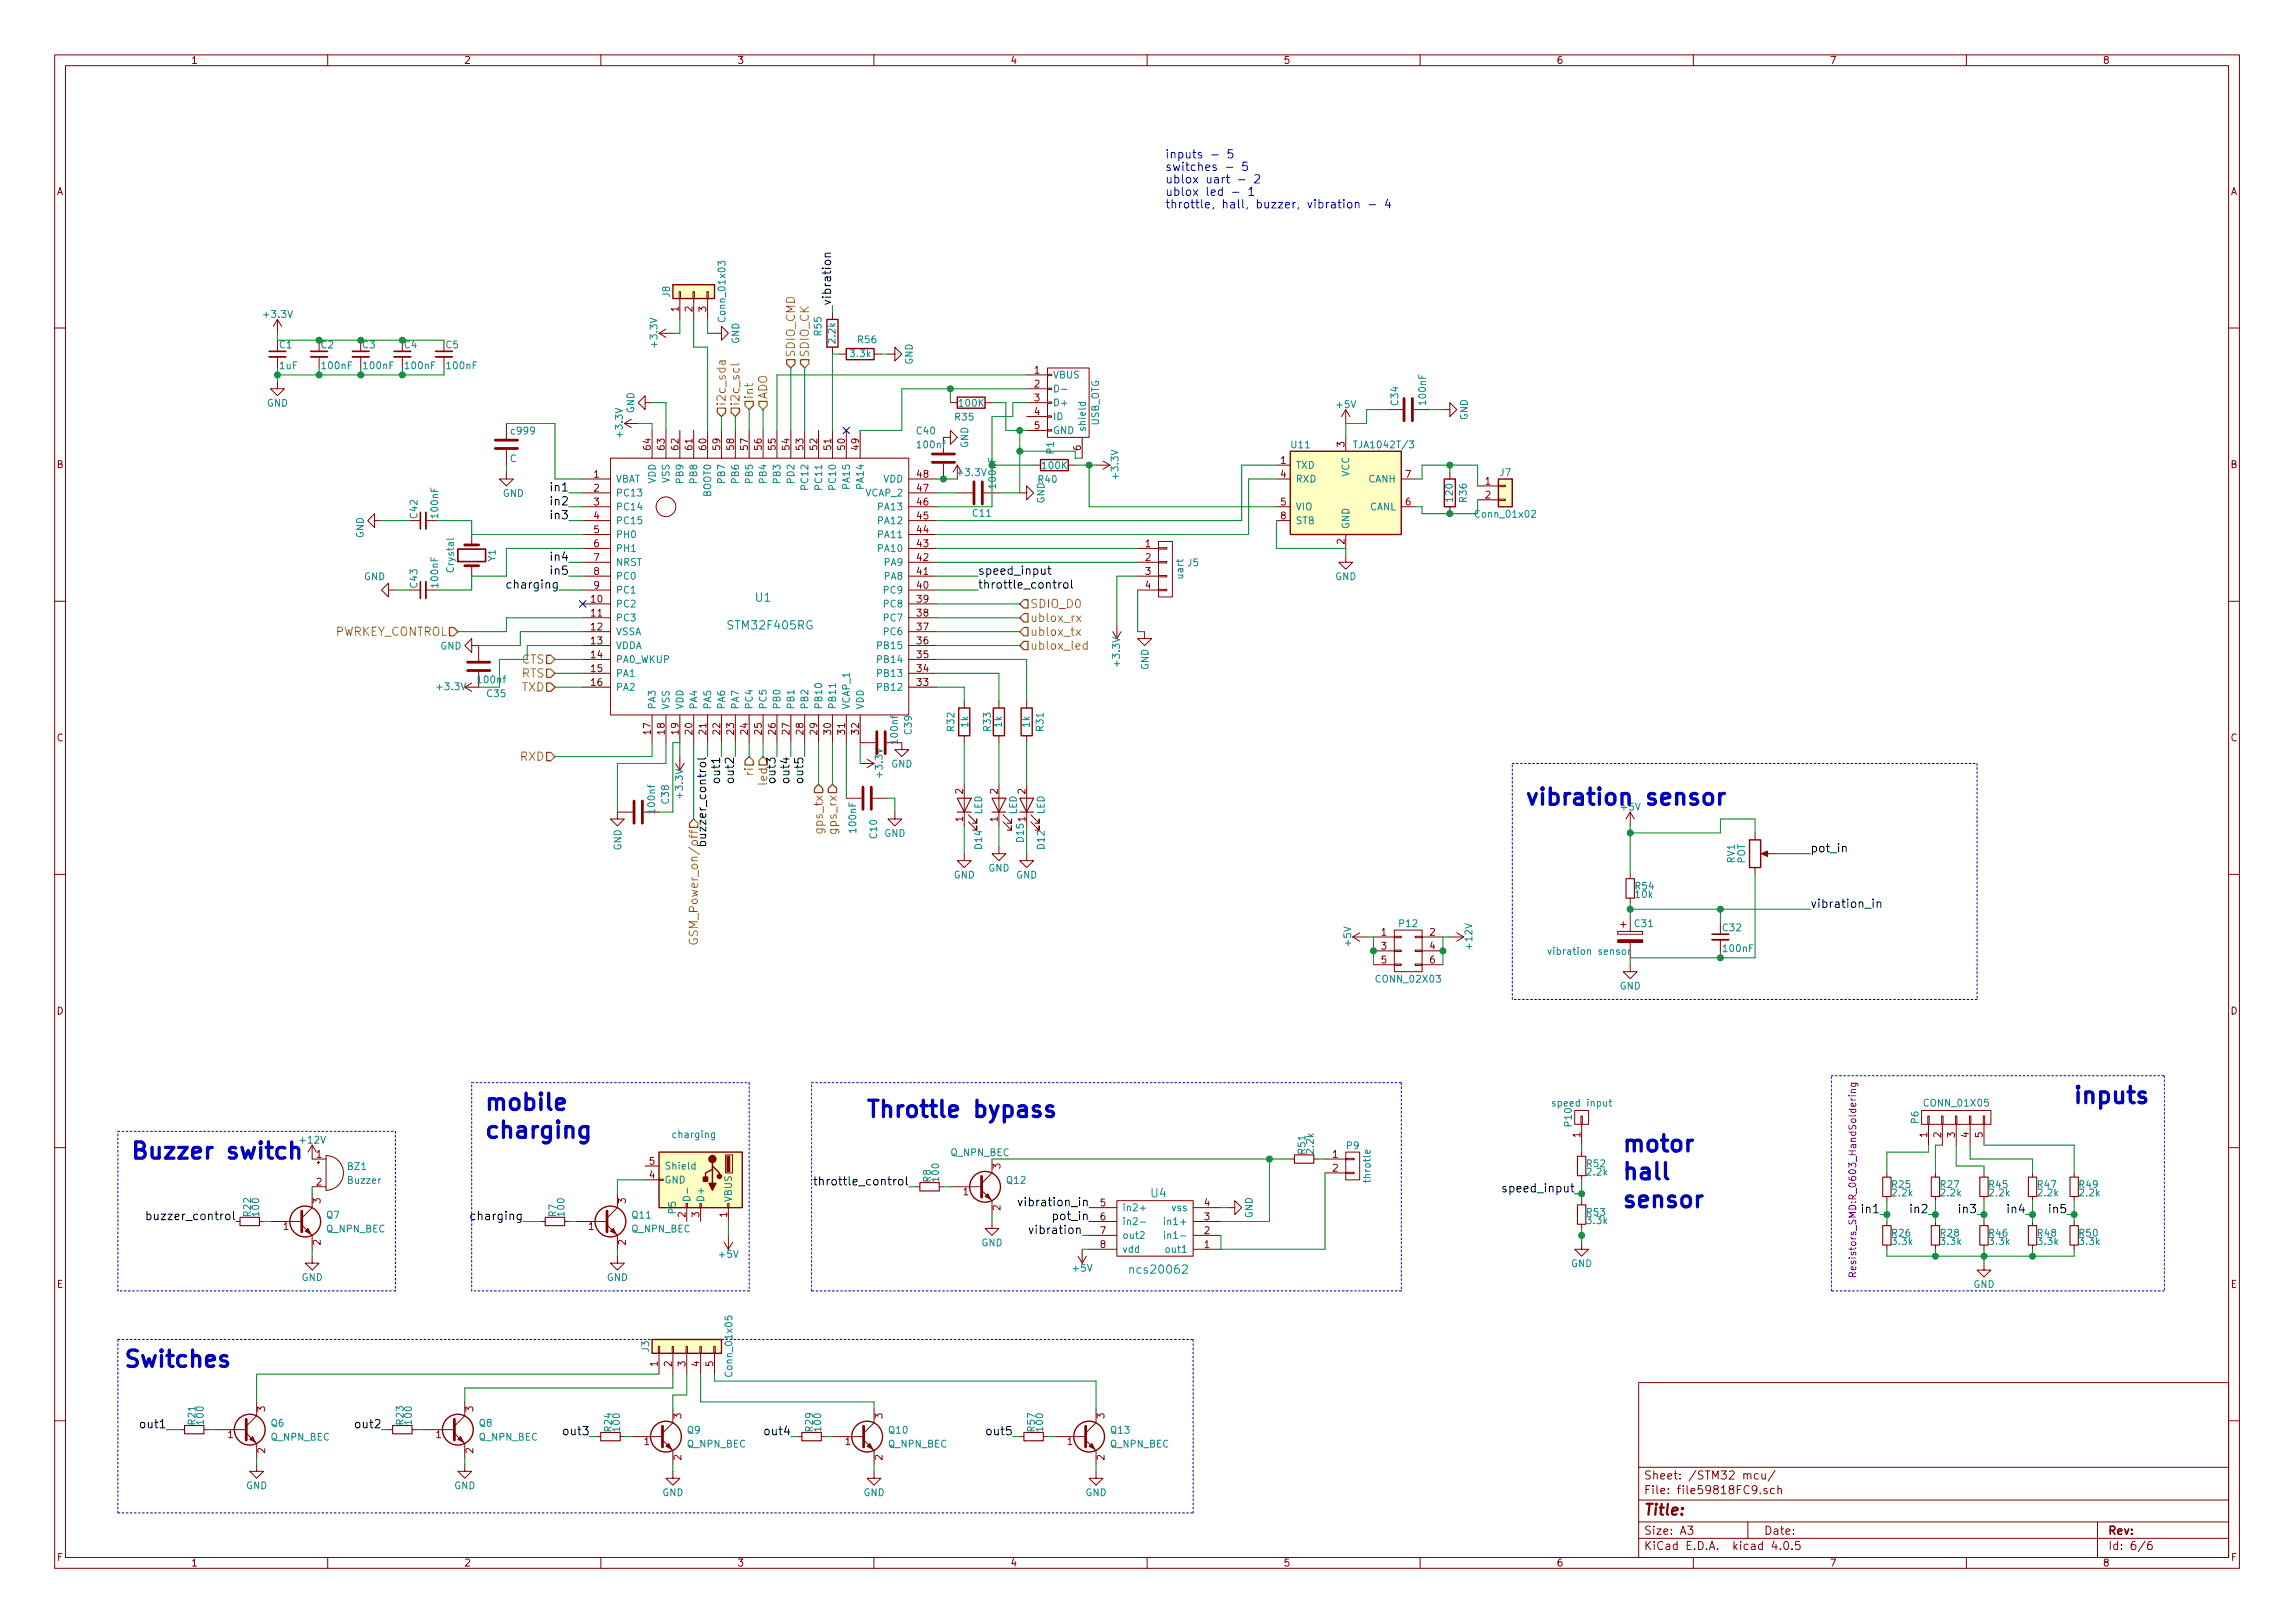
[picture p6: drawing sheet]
<svg xmlns="http://www.w3.org/2000/svg" width="420mm" height="297mm" viewBox="0 0 420 297" stroke-linecap="round" stroke-linejoin="round" font-family="sans-serif">
<defs><g id="words">
<g font-size="4.2" fill="#0000c2">
<text x="279.4" y="147.4">vibration sensor</text>
<text x="88.9" y="203.2">mobile</text>
<text x="379.7" y="202">inputs</text>
<text x="88.9" y="208.3">charging</text>
<text x="158.7" y="204.5">Throttle bypass</text>
<text x="24.1" y="212.1">Buzzer switch</text>
<text x="297.2" y="210.8">motor</text>
<text x="297.2" y="215.9">hall</text>
<text x="297.2" y="221">sensor</text>
<text x="22.9" y="250.2">Switches</text>
</g>
<text font-size="2.8" fill="#840000" x="301" y="277.3">Title:</text>
<g font-size="2.1" fill="#0000c2">
<text x="213.4" y="29">inputs - 5</text>
<text x="213.4" y="31.3">switches - 5</text>
<text x="213.4" y="33.6">ublox uart - 2</text>
<text x="213.4" y="35.9">ublox led - 1</text>
<text x="213.4" y="38.1">throttle, hall, buzzer, vibration - 4</text>
</g>
<g font-size="2.1">
<text x="152.1" y="55.9" transform="rotate(-90 152.1 55.9)">vibration</text>
<text x="101.1" y="90">in1</text>
<text x="101.1" y="92.5">in2</text>
<text x="101.1" y="95">in3</text>
<text x="93.4" y="107.7">charging</text>
<text x="101.1" y="102.7">in4</text>
<text x="101.1" y="105.2">in5</text>
<text x="179.1" y="105.2">speed_input</text>
<text x="179.1" y="107.7">throttle_control</text>
<text x="131.8" y="142.9" transform="rotate(-90 131.8 142.9)">out1</text>
<text x="134.4" y="142.9" transform="rotate(-90 134.4 142.9)">out2</text>
<text x="140.5" y="143.5" transform="rotate(-90 140.5 143.5)">led</text>
<text x="142" y="142.9" transform="rotate(-90 142 142.9)">out3</text>
<text x="144.5" y="142.9" transform="rotate(-90 144.5 142.9)">out4</text>
<text x="147.1" y="142.9" transform="rotate(-90 147.1 142.9)">out5</text>
<text x="129.3" y="153.6" transform="rotate(-90 129.3 153.6)">buzzer_control</text>
<text x="331.5" y="156">pot_in</text>
<text x="331.5" y="166.2">vibration_in</text>
<text x="150.7" y="217">throttle_control</text>
<text x="187.4" y="220.8">vibration_in</text>
<text x="275.8" y="218.2">speed_input</text>
<text x="28.1" y="223.3">buzzer_control</text>
<text x="86.8" y="223.3">charging</text>
<text x="189.2" y="225.8">vibration</text>
<text x="193" y="223.3">pot_in</text>
<text x="341.1" y="222">in1</text>
<text x="350" y="222">in2</text>
<text x="358.9" y="222">in3</text>
<text x="367.8" y="222">in4</text>
<text x="375.4" y="222">in5</text>
<text x="26" y="261.4">out1</text>
<text x="65.4" y="261.4">out2</text>
<text x="103.5" y="262.7">out3</text>
<text x="140.3" y="262.7">out4</text>
<text x="180.9" y="262.7">out5</text>
</g>
<g font-size="2.1" fill="#848400">
<text x="145.5" y="65.4" transform="rotate(-90 145.5 65.4)">SDIO_CMD</text>
<text x="148.1" y="65.4" transform="rotate(-90 148.1 65.4)">SDIO_CK</text>
<text x="132.8" y="74.3" transform="rotate(-90 132.8 74.3)">i2c_sda</text>
<text x="135.4" y="74.3" transform="rotate(-90 135.4 74.3)">i2c_scl</text>
<text x="137.9" y="73" transform="rotate(-90 137.9 73)">int</text>
<text x="140.5" y="73" transform="rotate(-90 140.5 73)">ADO</text>
<text x="188.6" y="111.3">SDIO_D0</text>
<text x="188.6" y="113.8">ublox_rx</text>
<text x="60.9" y="116.4">PWRKEY_CONTROL</text>
<text x="188.6" y="116.4">ublox_tx</text>
<text x="188.6" y="118.9">ublox_led</text>
<text x="95.4" y="121.4">CTS</text>
<text x="95.4" y="124">RTS</text>
<text x="95.4" y="126.5">TXD</text>
<text x="95.2" y="139.2">RXD</text>
<text x="137.9" y="141.8" transform="rotate(-90 137.9 141.8)">ri</text>
<text x="150.6" y="152.3" transform="rotate(-90 150.6 152.3)">gps_tx</text>
<text x="153.2" y="152.4" transform="rotate(-90 153.2 152.4)">gps_rx</text>
<text x="127.8" y="171.3" transform="rotate(-90 127.8 171.3)">GSM_Power_on/off</text>
</g>
<g font-size="2.1" fill="#008484">
<text x="138.4" y="110.1">U1</text>
<text x="133.6" y="115.2">STM32F405RG</text>
<text x="210.7" y="219.1">U4</text>
<text x="207.3" y="233.1">ncs20062</text>
</g>
<g font-size="2.1" fill="#840000">
<text x="301" y="273.5">File: file59818FC9.sch</text>
<text x="301" y="270.8">Sheet: /STM32 mcu/</text>
<text x="301" y="280.9">Size: A3</text>
<text x="323" y="280.9">Date:</text>
<text x="386" y="280.9">Rev:</text>
<text x="301" y="283.7">KiCad E.D.A. kicad 4.0.5</text>
<text x="386" y="283.7">Id: 6/6</text>
</g>
<g font-size="1.8" fill="#840000">
<text x="35" y="11.7">1</text>
<text x="85" y="11.7">2</text>
<text x="135" y="11.7">3</text>
<text x="185" y="11.7">4</text>
<text x="235" y="11.7">5</text>
<text x="285" y="11.7">6</text>
<text x="335" y="11.7">7</text>
<text x="385" y="11.7">8</text>
<text x="10.4" y="35.7">A</text>
<text x="408.4" y="35.7">A</text>
<text x="124.2" y="57" transform="rotate(-90 124.2 57)">1</text>
<text x="126.7" y="57" transform="rotate(-90 126.7 57)">2</text>
<text x="129.3" y="57" transform="rotate(-90 129.3 57)">3</text>
<text x="189.4" y="68.4">1</text>
<text x="189.4" y="70.9">2</text>
<text x="189.4" y="73.4">3</text>
<text x="189.4" y="76">4</text>
<text x="119.1" y="82.3" transform="rotate(-90 119.1 82.3)">64</text>
<text x="121.7" y="82.3" transform="rotate(-90 121.7 82.3)">63</text>
<text x="124.2" y="82.3" transform="rotate(-90 124.2 82.3)">62</text>
<text x="126.7" y="82.3" transform="rotate(-90 126.7 82.3)">61</text>
<text x="129.3" y="82.3" transform="rotate(-90 129.3 82.3)">60</text>
<text x="131.8" y="82.3" transform="rotate(-90 131.8 82.3)">59</text>
<text x="134.4" y="82.3" transform="rotate(-90 134.4 82.3)">58</text>
<text x="136.9" y="82.3" transform="rotate(-90 136.9 82.3)">57</text>
<text x="139.4" y="82.3" transform="rotate(-90 139.4 82.3)">56</text>
<text x="142" y="82.3" transform="rotate(-90 142 82.3)">55</text>
<text x="144.5" y="82.3" transform="rotate(-90 144.5 82.3)">54</text>
<text x="147.1" y="82.3" transform="rotate(-90 147.1 82.3)">53</text>
<text x="149.6" y="82.3" transform="rotate(-90 149.6 82.3)">52</text>
<text x="152.1" y="82.3" transform="rotate(-90 152.1 82.3)">51</text>
<text x="154.7" y="82.3" transform="rotate(-90 154.7 82.3)">50</text>
<text x="157.2" y="82.3" transform="rotate(-90 157.2 82.3)">49</text>
<text x="189.4" y="78.5">5</text>
<text x="197.9" y="82.4" transform="rotate(-90 197.9 82.4)">6</text>
<text x="246.1" y="81.8" transform="rotate(-90 246.1 81.8)">3</text>
<text x="10.4" y="85.7">B</text>
<text x="108.7" y="87.4">1</text>
<text x="108.7" y="90">2</text>
<text x="167.9" y="90">47</text>
<text x="167.9" y="87.4">48</text>
<text x="234.5" y="84.9">1</text>
<text x="234.5" y="87.4">4</text>
<text x="257.3" y="87.4">7</text>
<text x="271.9" y="88.7">1</text>
<text x="408.4" y="85.7">B</text>
<text x="108.7" y="92.5">3</text>
<text x="108.7" y="95">4</text>
<text x="167.9" y="95">45</text>
<text x="167.9" y="92.5">46</text>
<text x="234.5" y="92.5">5</text>
<text x="234.5" y="95">8</text>
<text x="257.3" y="92.5">6</text>
<text x="271.9" y="91.2">2</text>
<text x="108.7" y="97.6">5</text>
<text x="108.7" y="100.1">6</text>
<text x="167.9" y="100.1">43</text>
<text x="167.9" y="97.6">44</text>
<text x="209.7" y="100.1">1</text>
<text x="246.1" y="99.6" transform="rotate(-90 246.1 99.6)">2</text>
<text x="108.7" y="102.7">7</text>
<text x="108.7" y="105.2">8</text>
<text x="108.7" y="107.7">9</text>
<text x="167.9" y="107.7">40</text>
<text x="167.9" y="105.2">41</text>
<text x="167.9" y="102.7">42</text>
<text x="209.7" y="102.7">2</text>
<text x="209.7" y="105.2">3</text>
<text x="209.7" y="107.7">4</text>
<text x="108.3" y="110.3">10</text>
<text x="108.3" y="112.8">11</text>
<text x="167.9" y="112.8">38</text>
<text x="167.9" y="110.3">39</text>
<text x="108.3" y="115.4">12</text>
<text x="108.3" y="117.9">13</text>
<text x="167.9" y="117.9">36</text>
<text x="167.9" y="115.4">37</text>
<text x="108.3" y="120.4">14</text>
<text x="108.3" y="123">15</text>
<text x="108.3" y="125.5">16</text>
<text x="167.9" y="125.5">33</text>
<text x="167.9" y="123">34</text>
<text x="167.9" y="120.4">35</text>
<text x="10.4" y="135.7">C</text>
<text x="119.1" y="134.4" transform="rotate(-90 119.1 134.4)">17</text>
<text x="121.7" y="134.4" transform="rotate(-90 121.7 134.4)">18</text>
<text x="124.2" y="134.4" transform="rotate(-90 124.2 134.4)">19</text>
<text x="126.7" y="134.4" transform="rotate(-90 126.7 134.4)">20</text>
<text x="129.3" y="134.4" transform="rotate(-90 129.3 134.4)">21</text>
<text x="131.8" y="134.4" transform="rotate(-90 131.8 134.4)">22</text>
<text x="134.4" y="134.4" transform="rotate(-90 134.4 134.4)">23</text>
<text x="136.9" y="134.4" transform="rotate(-90 136.9 134.4)">24</text>
<text x="139.4" y="134.4" transform="rotate(-90 139.4 134.4)">25</text>
<text x="142" y="134.4" transform="rotate(-90 142 134.4)">26</text>
<text x="144.5" y="134.4" transform="rotate(-90 144.5 134.4)">27</text>
<text x="147.1" y="134.4" transform="rotate(-90 147.1 134.4)">28</text>
<text x="149.6" y="134.4" transform="rotate(-90 149.6 134.4)">29</text>
<text x="152.1" y="134.4" transform="rotate(-90 152.1 134.4)">30</text>
<text x="154.7" y="134.4" transform="rotate(-90 154.7 134.4)">31</text>
<text x="157.2" y="134.4" transform="rotate(-90 157.2 134.4)">32</text>
<text x="408.4" y="135.7">C</text>
<text x="176.3" y="145.3" transform="rotate(-90 176.3 145.3)">2</text>
<text x="182.6" y="145.3" transform="rotate(-90 182.6 145.3)">2</text>
<text x="187.7" y="145.3" transform="rotate(-90 187.7 145.3)">2</text>
<text x="176.3" y="150.4" transform="rotate(-90 176.3 150.4)">1</text>
<text x="182.6" y="150.4" transform="rotate(-90 182.6 150.4)">1</text>
<text x="187.7" y="150.4" transform="rotate(-90 187.7 150.4)">1</text>
<text x="252.9" y="171.2">1</text>
<text x="252.9" y="173.8">3</text>
<text x="261.8" y="171.2">2</text>
<text x="261.8" y="173.8">4</text>
<text x="252.9" y="176.3">5</text>
<text x="261.8" y="176.3">6</text>
<text x="10.4" y="185.7">D</text>
<text x="408.4" y="185.7">D</text>
<text x="289.3" y="208.2" transform="rotate(-90 289.3 208.2)">1</text>
<text x="352.8" y="208.2" transform="rotate(-90 352.8 208.2)">1</text>
<text x="355.3" y="208.2" transform="rotate(-90 355.3 208.2)">2</text>
<text x="357.9" y="208.2" transform="rotate(-90 357.9 208.2)">3</text>
<text x="360.4" y="208.2" transform="rotate(-90 360.4 208.2)">4</text>
<text x="363" y="208.2" transform="rotate(-90 363 208.2)">5</text>
<text x="57.9" y="211.9">1</text>
<text x="118.9" y="215.7">4</text>
<text x="118.9" y="213.1">5</text>
<text x="183.1" y="213.9" transform="rotate(-90 183.1 213.9)">3</text>
<text x="244" y="211.9">1</text>
<text x="244" y="214.4">2</text>
<text x="57.9" y="217">2</text>
<text x="58.7" y="220.2" transform="rotate(-90 58.7 220.2)">3</text>
<text x="114.6" y="220.2" transform="rotate(-90 114.6 220.2)">3</text>
<text x="176.4" y="218.7">1</text>
<text x="183.1" y="221.5" transform="rotate(-90 183.1 221.5)">2</text>
<text x="201.4" y="220.8">5</text>
<text x="220.5" y="220.8">4</text>
<text x="51.9" y="225.1">1</text>
<text x="58.7" y="227.8" transform="rotate(-90 58.7 227.8)">2</text>
<text x="107.8" y="225.1">1</text>
<text x="114.6" y="227.8" transform="rotate(-90 114.6 227.8)">2</text>
<text x="125.5" y="222.8" transform="rotate(-90 125.5 222.8)">2</text>
<text x="128" y="222.8" transform="rotate(-90 128 222.8)">3</text>
<text x="133.1" y="222.8" transform="rotate(-90 133.1 222.8)">1</text>
<text x="201.4" y="223.3">6</text>
<text x="201.4" y="225.8">7</text>
<text x="220.5" y="225.8">2</text>
<text x="220.5" y="223.3">3</text>
<text x="201.4" y="228.4">8</text>
<text x="220.5" y="228.4">1</text>
<text x="10.4" y="235.7">E</text>
<text x="408.4" y="235.7">E</text>
<text x="120.4" y="250.1" transform="rotate(-90 120.4 250.1)">1</text>
<text x="122.9" y="250.1" transform="rotate(-90 122.9 250.1)">2</text>
<text x="125.5" y="250.1" transform="rotate(-90 125.5 250.1)">3</text>
<text x="128" y="250.1" transform="rotate(-90 128 250.1)">4</text>
<text x="130.6" y="250.1" transform="rotate(-90 130.6 250.1)">5</text>
<text x="41.7" y="263.2">1</text>
<text x="48.5" y="258.3" transform="rotate(-90 48.5 258.3)">3</text>
<text x="79.8" y="263.2">1</text>
<text x="86.6" y="258.3" transform="rotate(-90 86.6 258.3)">3</text>
<text x="124.7" y="259.6" transform="rotate(-90 124.7 259.6)">3</text>
<text x="161.5" y="259.6" transform="rotate(-90 161.5 259.6)">3</text>
<text x="202.2" y="259.6" transform="rotate(-90 202.2 259.6)">3</text>
<text x="48.5" y="265.9" transform="rotate(-90 48.5 265.9)">2</text>
<text x="86.6" y="265.9" transform="rotate(-90 86.6 265.9)">2</text>
<text x="117.9" y="264.5">1</text>
<text x="124.7" y="267.2" transform="rotate(-90 124.7 267.2)">2</text>
<text x="154.8" y="264.5">1</text>
<text x="161.5" y="267.2" transform="rotate(-90 161.5 267.2)">2</text>
<text x="195.4" y="264.5">1</text>
<text x="202.2" y="267.2" transform="rotate(-90 202.2 267.2)">2</text>
<text x="10.5" y="285.7">F</text>
<text x="35" y="286.7">1</text>
<text x="85" y="286.7">2</text>
<text x="135" y="286.7">3</text>
<text x="185" y="286.7">4</text>
<text x="235" y="286.7">5</text>
<text x="285" y="286.7">6</text>
<text x="335" y="286.7">7</text>
<text x="385" y="286.7">8</text>
<text x="408.5" y="285.7">F</text>
</g>
<g font-size="1.8" fill="#008484">
<text x="48.5" y="58.2">+3.3V</text>
<text x="122.6" y="54.3" transform="rotate(-90 122.6 54.3)">J8</text>
<text x="132.8" y="58.6" transform="rotate(-90 132.8 58.6)">Conn_01x03</text>
<text x="51.2" y="63.7">C1</text>
<text x="58.8" y="63.7">C2</text>
<text x="66.4" y="63.7">C3</text>
<text x="74" y="63.7">C4</text>
<text x="81.7" y="63.7">C5</text>
<text x="120.3" y="63.3" transform="rotate(-90 120.3 63.3)">+3.3V</text>
<text x="135.3" y="63" transform="rotate(-90 135.3 63)">GND</text>
<text x="150.4" y="61.4" transform="rotate(-90 150.4 61.4)">R55</text>
<text x="152.9" y="62.7" transform="rotate(-90 152.9 62.7)">2.2k</text>
<text x="155.8" y="65.3">3.3k</text>
<text x="157.1" y="62.8">R56</text>
<text x="51.2" y="67.5">1uF</text>
<text x="59.1" y="67.5">100nF</text>
<text x="66.7" y="67.5">100nF</text>
<text x="74.3" y="67.5">100nF</text>
<text x="81.9" y="67.5">100nF</text>
<text x="167.1" y="66.8" transform="rotate(-90 167.1 66.8)">GND</text>
<text x="192.8" y="69.3">VBUS</text>
<text x="48.8" y="74.4">GND</text>
<text x="116.1" y="75.7" transform="rotate(-90 116.1 75.7)">GND</text>
<text x="174.9" y="76.9">R35</text>
<text x="175.7" y="74.4">100K</text>
<text x="192.8" y="74.3">D+</text>
<text x="192.8" y="76.9">ID</text>
<text x="201.2" y="78" transform="rotate(-90 201.2 78)">USB_OTG</text>
<text x="244.8" y="74.7">+5V</text>
<text x="256" y="74.1" transform="rotate(-90 256 74.1)">C34</text>
<text x="261.1" y="73.9" transform="rotate(-90 261.1 73.9)">100nF</text>
<text x="268.7" y="76.9" transform="rotate(-90 268.7 76.9)">GND</text>
<text x="93.8" y="79.5">c999</text>
<text x="114" y="79.8" transform="rotate(-90 114 79.8)">+3.3V</text>
<text x="167.9" y="79.5">C40</text>
<text x="168.1" y="82">100nf</text>
<text x="177.2" y="82" transform="rotate(-90 177.2 82)">GND</text>
<text x="192.8" y="79.4">GND</text>
<text x="192.9" y="83" transform="rotate(-90 192.9 83)">P1</text>
<text x="198.8" y="79" transform="rotate(-90 198.8 79)">shield</text>
<text x="236.5" y="82">U11</text>
<text x="248.4" y="82">TJA1042T/3</text>
<text x="93.3" y="84.6">C</text>
<text x="112.8" y="88.3">VBAT</text>
<text x="120" y="88.6" transform="rotate(-90 120 88.6)">VDD</text>
<text x="122.6" y="88.4" transform="rotate(-90 122.6 88.4)">VSS</text>
<text x="125.1" y="88.3" transform="rotate(-90 125.1 88.3)">PB9</text>
<text x="127.6" y="88.3" transform="rotate(-90 127.6 88.3)">PB8</text>
<text x="132.7" y="88.3" transform="rotate(-90 132.7 88.3)">PB7</text>
<text x="135.3" y="88.3" transform="rotate(-90 135.3 88.3)">PB6</text>
<text x="137.8" y="88.3" transform="rotate(-90 137.8 88.3)">PB5</text>
<text x="140.3" y="88.3" transform="rotate(-90 140.3 88.3)">PB4</text>
<text x="142.9" y="88.3" transform="rotate(-90 142.9 88.3)">PB3</text>
<text x="145.4" y="88.3" transform="rotate(-90 145.4 88.3)">PD2</text>
<text x="148" y="89.3" transform="rotate(-90 148 89.3)">PC12</text>
<text x="150.5" y="89.3" transform="rotate(-90 150.5 89.3)">PC11</text>
<text x="153" y="89.3" transform="rotate(-90 153 89.3)">PC10</text>
<text x="155.6" y="89.3" transform="rotate(-90 155.6 89.3)">PA15</text>
<text x="158.1" y="89.3" transform="rotate(-90 158.1 89.3)">PA14</text>
<text x="161.6" y="88.3">VDD</text>
<text x="175.5" y="87.1">+3.3V</text>
<text x="190.1" y="88.4">R40</text>
<text x="190.9" y="85.8">100K</text>
<text x="204.7" y="87.5" transform="rotate(-90 204.7 87.5)">+3.3V</text>
<text x="237.2" y="85.8">TXD</text>
<text x="237.2" y="88.3">RXD</text>
<text x="247" y="87.3" transform="rotate(-90 247 87.3)">VCC</text>
<text x="250.4" y="88.3">CANH</text>
<text x="274.6" y="87.1">J7</text>
<text x="76.4" y="94.8" transform="rotate(-90 76.4 94.8)">C42</text>
<text x="80.2" y="94.6" transform="rotate(-90 80.2 94.6)">100nF</text>
<text x="92" y="90.9">GND</text>
<text x="112.8" y="90.8">PC13</text>
<text x="112.8" y="93.4">PC14</text>
<text x="112.8" y="95.9">PC15</text>
<text x="130.2" y="91" transform="rotate(-90 130.2 91)">BOOT0</text>
<text x="158.5" y="90.8">VCAP_2</text>
<text x="160.9" y="95.9">PA12</text>
<text x="160.9" y="93.4">PA13</text>
<text x="178.1" y="94.6">C11</text>
<text x="191.2" y="92.2" transform="rotate(-90 191.2 92.2)">GND</text>
<text x="237.2" y="93.4">VIO</text>
<text x="237.2" y="95.9">STB</text>
<text x="250.6" y="93.4">CANL</text>
<text x="266" y="91.7" transform="rotate(-90 266 91.7)">120</text>
<text x="268.5" y="91.8" transform="rotate(-90 268.5 91.8)">R36</text>
<text x="270.4" y="94.7">Conn_01x02</text>
<text x="66.6" y="98.5" transform="rotate(-90 66.6 98.5)">GND</text>
<text x="112.8" y="98.5">PH0</text>
<text x="112.8" y="101">PH1</text>
<text x="160.9" y="101">PA10</text>
<text x="160.9" y="98.5">PA11</text>
<text x="247" y="96.8" transform="rotate(-90 247 96.8)">GND</text>
<text x="66.6" y="106.2">GND</text>
<text x="76.4" y="107.5" transform="rotate(-90 76.4 107.5)">C43</text>
<text x="80.2" y="107.3" transform="rotate(-90 80.2 107.3)">100nF</text>
<text x="83.1" y="104.6" transform="rotate(-90 83.1 104.6)">Crystal</text>
<text x="90.7" y="102.7" transform="rotate(-90 90.7 102.7)">Y1</text>
<text x="112.8" y="103.5">NRST</text>
<text x="112.8" y="106.1">PC0</text>
<text x="161.9" y="106.1">PA8</text>
<text x="161.9" y="103.5">PA9</text>
<text x="216.6" y="105.9" transform="rotate(-90 216.6 105.9)">uart</text>
<text x="217.5" y="103.6">J5</text>
<text x="244.4" y="106.2">GND</text>
<text x="112.8" y="108.6">PC1</text>
<text x="112.8" y="111.2">PC2</text>
<text x="112.8" y="113.7">PC3</text>
<text x="161.9" y="108.6">PC9</text>
<text x="161.9" y="113.7">PC7</text>
<text x="161.9" y="111.2">PC8</text>
<text x="80.6" y="118.9">GND</text>
<text x="112.8" y="116.2">VSSA</text>
<text x="112.8" y="118.8">VDDA</text>
<text x="160.9" y="118.8">PB15</text>
<text x="161.9" y="116.2">PC6</text>
<text x="87.6" y="125">100nf</text>
<text x="112.8" y="121.3">PA0_WKUP</text>
<text x="112.8" y="123.9">PA1</text>
<text x="160.9" y="123.9">PB13</text>
<text x="160.9" y="121.3">PB14</text>
<text x="205" y="121.8" transform="rotate(-90 205 121.8)">+3.3V</text>
<text x="210.3" y="122.6" transform="rotate(-90 210.3 122.6)">GND</text>
<text x="80.2" y="126.3">+3.3V</text>
<text x="89.2" y="127.6">C35</text>
<text x="112.8" y="126.4">PA2</text>
<text x="120" y="129.8" transform="rotate(-90 120 129.8)">PA3</text>
<text x="122.6" y="129.8" transform="rotate(-90 122.6 129.8)">VSS</text>
<text x="125.1" y="129.8" transform="rotate(-90 125.1 129.8)">VDD</text>
<text x="127.6" y="129.8" transform="rotate(-90 127.6 129.8)">PA4</text>
<text x="130.2" y="129.8" transform="rotate(-90 130.2 129.8)">PA5</text>
<text x="132.7" y="129.8" transform="rotate(-90 132.7 129.8)">PA6</text>
<text x="135.3" y="129.8" transform="rotate(-90 135.3 129.8)">PA7</text>
<text x="137.8" y="129.8" transform="rotate(-90 137.8 129.8)">PC4</text>
<text x="140.3" y="129.8" transform="rotate(-90 140.3 129.8)">PC5</text>
<text x="142.9" y="129.8" transform="rotate(-90 142.9 129.8)">PB0</text>
<text x="145.4" y="129.8" transform="rotate(-90 145.4 129.8)">PB1</text>
<text x="148" y="129.8" transform="rotate(-90 148 129.8)">PB2</text>
<text x="150.5" y="129.8" transform="rotate(-90 150.5 129.8)">PB10</text>
<text x="153" y="129.8" transform="rotate(-90 153 129.8)">PB11</text>
<text x="155.6" y="129.8" transform="rotate(-90 155.6 129.8)">VCAP_1</text>
<text x="158.1" y="129.8" transform="rotate(-90 158.1 129.8)">VDD</text>
<text x="160.9" y="126.4">PB12</text>
<text x="164.4" y="135.9" transform="rotate(-90 164.4 135.9)">100nf</text>
<text x="166.9" y="134.3" transform="rotate(-90 166.9 134.3)">C39</text>
<text x="174.7" y="133.7" transform="rotate(-90 174.7 133.7)">R32</text>
<text x="177.2" y="133.1" transform="rotate(-90 177.2 133.1)">1k</text>
<text x="181.4" y="133.7" transform="rotate(-90 181.4 133.7)">R33</text>
<text x="183.4" y="133.1" transform="rotate(-90 183.4 133.1)">1k</text>
<text x="188.5" y="133.1" transform="rotate(-90 188.5 133.1)">1k</text>
<text x="191" y="133.7" transform="rotate(-90 191 133.7)">R31</text>
<text x="161.6" y="142.1" transform="rotate(-90 161.6 142.1)">+3.3V</text>
<text x="163.1" y="140.4">GND</text>
<text x="119.9" y="148.6" transform="rotate(-90 119.9 148.6)">100nf</text>
<text x="122.5" y="147" transform="rotate(-90 122.5 147)">C38</text>
<text x="125" y="145.9" transform="rotate(-90 125 145.9)">+3.3V</text>
<text x="179.8" y="149.1" transform="rotate(-90 179.8 149.1)">LED</text>
<text x="186.1" y="149.1" transform="rotate(-90 186.1 149.1)">LED</text>
<text x="191.2" y="149.1" transform="rotate(-90 191.2 149.1)">LED</text>
<text x="296.8" y="148.3">+5V</text>
<text x="113.7" y="155.7" transform="rotate(-90 113.7 155.7)">GND</text>
<text x="156.7" y="152.2" transform="rotate(-90 156.7 152.2)">100nF</text>
<text x="160.6" y="153.4" transform="rotate(-90 160.6 153.4)">C10</text>
<text x="161.9" y="153.1">GND</text>
<text x="179.8" y="155.3" transform="rotate(-90 179.8 155.3)">D14</text>
<text x="187.4" y="154.1" transform="rotate(-90 187.4 154.1)">D15</text>
<text x="191.2" y="155.3" transform="rotate(-90 191.2 155.3)">D12</text>
<text x="174.6" y="160.8">GND</text>
<text x="180.9" y="159.5">GND</text>
<text x="186" y="160.8">GND</text>
<text x="317.6" y="157.9" transform="rotate(-90 317.6 157.9)">RV1</text>
<text x="319.5" y="158.1" transform="rotate(-90 319.5 158.1)">POT</text>
<text x="299.4" y="162.8">R54</text>
<text x="299.5" y="164.3">10k</text>
<text x="247.3" y="173.1" transform="rotate(-90 247.3 173.1)">+5V</text>
<text x="256.2" y="169.7">P12</text>
<text x="269.5" y="173.6" transform="rotate(-90 269.5 173.6)">+12V</text>
<text x="299.3" y="169.7">C31</text>
<text x="315.4" y="170.4">C32</text>
<text x="252.2" y="179.8">CONN_02X03</text>
<text x="284" y="174.7">vibration sensor</text>
<text x="315.6" y="174.2">100nF</text>
<text x="296.5" y="181.1">GND</text>
<text x="284.6" y="202.5">speed input</text>
<text x="352.5" y="202.5">CONN_01X05</text>
<text x="55.1" y="209.3">+12V</text>
<text x="123.3" y="208.3">charging</text>
<text x="287.7" y="206.1" transform="rotate(-90 287.7 206.1)">P10</text>
<text x="351.2" y="205.6" transform="rotate(-90 351.2 205.6)">P6</text>
<text x="63.7" y="214.1">BZ1</text>
<text x="121.7" y="214">Shield</text>
<text x="174" y="211.6">Q_NPN_BEC</text>
<text x="239" y="211.1" transform="rotate(-90 239 211.1)">R51</text>
<text x="240.5" y="211.1" transform="rotate(-90 240.5 211.1)">2.2k</text>
<text x="246.6" y="210.3">P9</text>
<text x="290.6" y="213.6">R52</text>
<text x="290.6" y="215.1">2.2k</text>
<text x="63.8" y="216.6">Buzzer</text>
<text x="121.7" y="216.6">GND</text>
<text x="128.9" y="220" transform="rotate(-90 128.9 220)">D+</text>
<text x="134" y="220" transform="rotate(-90 134 220)">VBUS</text>
<text x="170.4" y="216.3" transform="rotate(-90 170.4 216.3)">R8</text>
<text x="171.9" y="216.1" transform="rotate(-90 171.9 216.1)">100</text>
<text x="184.4" y="216.6">Q12</text>
<text x="205.5" y="221.7">in2+</text>
<text x="214.5" y="221.7">vss</text>
<text x="250.9" y="216.1" transform="rotate(-90 250.9 216.1)">throtle</text>
<text x="346.4" y="217.4">R25</text>
<text x="346.5" y="218.9">2.2k</text>
<text x="355.3" y="217.4">R27</text>
<text x="355.4" y="218.9">2.2k</text>
<text x="364.2" y="217.4">R45</text>
<text x="364.3" y="218.9">2.2k</text>
<text x="373.1" y="217.4">R47</text>
<text x="373.2" y="218.9">2.2k</text>
<text x="380.7" y="217.4">R49</text>
<text x="380.8" y="218.9">2.2k</text>
<text x="45.9" y="222.6" transform="rotate(-90 45.9 222.6)">R22</text>
<text x="47.4" y="222.4" transform="rotate(-90 47.4 222.4)">100</text>
<text x="59.7" y="225.5">Q_NPN_BEC</text>
<text x="59.8" y="223">Q7</text>
<text x="101.8" y="222.7" transform="rotate(-90 101.8 222.7)">R7</text>
<text x="103.3" y="222.4" transform="rotate(-90 103.3 222.4)">100</text>
<text x="115.6" y="225.5">Q_NPN_BEC</text>
<text x="115.8" y="223">Q11</text>
<text x="123.7" y="222.1" transform="rotate(-90 123.7 222.1)">P5</text>
<text x="205.5" y="224.2">in2-</text>
<text x="205.5" y="226.7">out2</text>
<text x="213.8" y="224.2">in1+</text>
<text x="214.3" y="226.7">in1-</text>
<text x="229.3" y="223" transform="rotate(-90 229.3 223)">GND</text>
<text x="290.6" y="222.5">R53</text>
<text x="290.6" y="224">3.3k</text>
<text x="346.4" y="226.3">R26</text>
<text x="346.5" y="227.8">3.3k</text>
<text x="355.3" y="226.3">R28</text>
<text x="355.4" y="227.8">3.3k</text>
<text x="364.2" y="226.3">R46</text>
<text x="364.3" y="227.8">3.3k</text>
<text x="373.1" y="226.3">R48</text>
<text x="373.2" y="227.8">3.3k</text>
<text x="380.7" y="226.3">R50</text>
<text x="380.8" y="227.8">3.3k</text>
<text x="131.7" y="230.2">+5V</text>
<text x="179.7" y="228.1">GND</text>
<text x="196.5" y="232.7">+5V</text>
<text x="205.5" y="229.3">vdd</text>
<text x="213.7" y="229.3">out1</text>
<text x="287.6" y="231.9">GND</text>
<text x="55.2" y="234.4">GND</text>
<text x="111.1" y="234.4">GND</text>
<text x="361.3" y="235.7">GND</text>
<text x="118.8" y="247.4" transform="rotate(-90 118.8 247.4)">J3</text>
<text x="134.1" y="251.6" transform="rotate(-90 134.1 251.6)">Conn_01x05</text>
<text x="35.8" y="260.7" transform="rotate(-90 35.8 260.7)">R21</text>
<text x="37.3" y="260.5" transform="rotate(-90 37.3 260.5)">100</text>
<text x="49.5" y="263.6">Q_NPN_BEC</text>
<text x="49.6" y="261.1">Q6</text>
<text x="73.9" y="260.7" transform="rotate(-90 73.9 260.7)">R23</text>
<text x="75.4" y="260.5" transform="rotate(-90 75.4 260.5)">100</text>
<text x="87.6" y="263.6">Q_NPN_BEC</text>
<text x="87.7" y="261.1">Q8</text>
<text x="112" y="261.9" transform="rotate(-90 112 261.9)">R24</text>
<text x="113.5" y="261.8" transform="rotate(-90 113.5 261.8)">100</text>
<text x="125.8" y="262.4">Q9</text>
<text x="148.8" y="261.9" transform="rotate(-90 148.8 261.9)">R29</text>
<text x="150.3" y="261.8" transform="rotate(-90 150.3 261.8)">100</text>
<text x="162.8" y="262.4">Q10</text>
<text x="189.4" y="261.9" transform="rotate(-90 189.4 261.9)">R57</text>
<text x="191" y="261.8" transform="rotate(-90 191 261.8)">100</text>
<text x="203.4" y="262.4">Q13</text>
<text x="125.7" y="264.9">Q_NPN_BEC</text>
<text x="162.6" y="264.9">Q_NPN_BEC</text>
<text x="203.2" y="264.9">Q_NPN_BEC</text>
<text x="45" y="272.5">GND</text>
<text x="83.1" y="272.5">GND</text>
<text x="121.2" y="273.8">GND</text>
<text x="158.1" y="273.8">GND</text>
<text x="198.7" y="273.8">GND</text>
</g>
<text font-size="1.8" fill="#008400" x="182.3" y="89.2" transform="rotate(-90 182.3 89.2)">100nF</text>
<text font-size="1.8" fill="#840084" x="339.8" y="232.6" transform="rotate(-90 339.8 232.6)">Resistors_SMD:R_0603_HandSoldering</text>
</g></defs>
<g fill="none" stroke="#840000" stroke-width=".18">
<path d="M10 10h400v277h-400zM12 12h396v273.1h-396zM60 10v2M110 10v2M160 10v2M210 10v2M260 10v2M310 10v2M360 10v2M50.8 58.5l-.8 1.2M50.8 58.5v2.5M50.8 58.5l.8 1.2"/>
<path d="M124.3 53.4h.3v1.2h-.3zM124.5 54.6v3.9M126.9 53.4h.2v1.2h-.2zM127 54.6v3.9M129.4 53.4h.3v1.2h-.3zM129.5 54.6v3.9M152.4 57.2v1.3M10 60h2M50.8 69.9v1.3h1.3l-1.3 1.2-1.3-1.2h1.3M50.8 65.3v2M58.4 65.3v2M66 65.3v2"/>
<path d="M73.7 65.3v2M81.3 65.3v2M92.7 77.5v2.8M114.3 77.5l1.3 .8M114.3 77.5h2.5M115.6 76.7l-1.3 .8M118.1 73.7v-1.3l-1.3 1.3 1.3 1.3v-1.3h1.3M119.4 78.8v5.1M120.6 61l1.3 .8M120.6 61h2.6M121.9 78.8v5.1M121.9 60.2l-1.3 .8"/>
<path d="M124.5 78.8v5.1M127 78.8v5.1M129.5 78.8v5.1M130.8 61h1.3v-1.3l1.2 1.3-1.2 1.3v-1.3M132.1 78.8v5.1M134.6 78.8v5.1M137.2 78.8v5.1M139.7 78.8v5.1M142.2 78.8v5.1M144.8 78.8v5.1M147.3 78.8v5.1M149.9 78.8v5.1"/>
<path d="M152.4 63.5v1.3M152.4 78.8v5.1M153.7 64.8h1.2M154.9 78.8v5.1M157.5 78.8v5.1M160 64.8h1.3M162.6 64.8h1.2v-1.3l1.3 1.3-1.3 1.3v-1.3M174 73.7h1.3M180.3 73.7h1.3M188 73.7h3.8M188 68.6h3.8M188 71.2h3.8"/>
<path d="M188 76.2h3.8M188 78.8h3.8M191.8 67.3h7.6v12.7h-7.6zM191.8 68.5h.7v.2h-.7zM191.8 71h.7v.3h-.7zM191.8 73.6h.7v.2h-.7zM191.8 76.1h.7v.3h-.7zM191.8 78.6h.7v.3h-.7zM246.4 75v2.5M246.4 75l-.8 1.2M246.4 75l.7 1.2M254 75h2.8"/>
<path d="M258.8 75h2.8M264.2 75h1.2v-1.3l1.3 1.3-1.3 1.2v-1.2M408 60h2M68.6 95.3v-1.3l-1.3 1.3 1.3 1.3v-1.3h1.2M78 95.3h2M86.4 97.8v1.9M92.7 86.4v1.3h1.3l-1.3 1.2-1.3-1.2h1.3M92.7 82.3v2.8M106.7 87.7h5.1M106.7 90.2h5.1M106.7 92.7h5.1M106.7 95.3h5.1"/>
<path d="M106.7 97.8h5.1M111.8 83.9h54.6v46.9h-54.6zM166.4 87.7h5M166.4 90.2h5M166.4 92.7h5M166.4 95.3h5M166.4 97.8h5M172.7 84.9v2.8M174 80v1.3l1.3-1.3-1.3-1.2v1.2h-1.3v2.8M175.3 90.2h2.8M175.3 85.1l-.8 1.3M175.3 85.1v2.6"/>
<path d="M175.3 85.1l.7 1.3M180.1 90.2h2.8M186.7 90.2h1.3v-1.3l1.2 1.3-1.2 1.3v-1.3M189.2 85.1h1.3M195.6 85.1h1.2M198.1 80v3.9M200.7 85.1h2.5M201.9 84.4l1.3 .7M203.2 85.1l-1.3 .8M212.1 99.1h2.5v10.2h-2.5zM233.7 87.7h2.5M233.7 92.7h2.5"/>
<path d="M233.7 95.3h2.5M233.7 85.1h2.5M246.4 80v2.6M246.4 97.8v2.6M256.5 87.7h2.6M256.5 92.7h2.6M265.4 86.4v1.3M265.4 92.7v1.3M270.5 88.9h3.8M270.5 91.5h3.8M274.3 91.3h1.3v.3h-1.3zM274.3 88.8h1.3v.3h-1.3z"/>
<path d="M10 110h2M71.1 108v-1.3l-1.3 1.3 1.3 1.3v-1.3h1.3M78 108h2M86.4 118.1v-1.2l-1.3 1.2 1.3 1.3v-1.3h1.2v2.8M86.4 103.5v1.9M106.7 100.4h5.1M106.7 102.9h5.1M106.7 105.4h5.1M106.7 108h5.1M106.7 110.5h5.1M106.7 113.1h5.1M106.7 115.6h5.1"/>
<path d="M106.7 118.1h5.1M166.4 100.4h5M166.4 102.9h5M166.4 105.4h5M166.4 108h5M166.4 110.5h5M166.4 113.1h5M166.4 115.6h5M166.4 118.1h5M203.7 115.6l.8 1.3M204.5 114.3v2.6M205.2 115.6l-.7 1.3"/>
<path d="M208.3 100.4h3.8M208.3 102.9h3.8M208.3 105.4h3.8M208.3 108h3.8M209.5 115.6v1.3h1.3l-1.3 1.2-1.2-1.2h1.2M212.1 107.9h1.5v.2h-1.5zM212.1 105.3h1.5v.3h-1.5zM212.1 102.8h1.5v.2h-1.5zM212.1 100.2h1.5v.3h-1.5zM246.4 101.6v1.3h1.2l-1.2 1.3-1.3-1.3h1.3M408 110h2M85.1 125.8l1.3 .7"/>
<path d="M86.4 125l-1.3 .8M87.6 123v2.8h-2.5M106.7 125.8h5.1M106.7 120.7h5.1M106.7 123.2h5.1M119.4 130.8v5.1M121.9 130.8v5.1M123.7 139.7l.8 1.3M124.5 130.8v5.1M124.5 138.5v2.5M125.2 139.7l-.7 1.3M127 130.8v5.1"/>
<path d="M129.5 130.8v5.1M132.1 130.8v5.1M134.6 130.8v5.1M137.2 130.8v5.1M139.7 130.8v5.1M142.2 130.8v5.1M144.8 130.8v5.1M147.3 130.8v5.1M149.9 130.8v5.1M152.4 130.8v5.1M154.9 130.8v5.1M157.5 130.8v5.1h2.8"/>
<path d="M157.5 139.7h2.5M158.7 139l1.3 .7M160 139.7l-1.3 .8M162.3 135.9h2.8v1.3h1.3l-1.3 1.3-1.3-1.3h1.3M166.4 125.8h5M166.4 120.7h5M166.4 123.2h5M176.5 128.3v1.3M176.5 134.7v1.2M182.9 128.3v1.3M182.9 134.7v1.2M188 128.3v1.3"/>
<path d="M188 134.7v1.2M115.8 148.6h-2.8v1.3h1.3l-1.3 1.3-1.2-1.3h1.2M117.9 148.6h2.7M154.9 146.1h2.8M159.8 146.1h2.8M163.8 148.6v1.3h1.3l-1.3 1.3-1.2-1.3h1.2M176.5 156.2v1.3h1.3l-1.3 1.3-1.2-1.3h1.2M176.5 143.5v7.7M177.3 150.4l1.5 1.5v-.7v.7h-.7M177.3 149.1l1.5 1.6v-.8v.8h-.7M182.9 155v1.2h1.2l-1.2 1.3-1.3-1.3h1.3M182.9 143.5v7.7"/>
<path d="M183.6 150.4l1.6 1.5v-.7v.7h-.8M183.6 149.1l1.6 1.6v-.8v.8h-.8M188 156.2v1.3h1.2l-1.2 1.3-1.3-1.3h1.3M188 143.5v7.7M188.7 150.4l1.5 1.5v-.7v.7h-.7M188.7 149.1l1.5 1.6v-.8v.8h-.7M298.4 148.6v2.6M298.4 148.6l-.7 1.3M298.4 148.6l.8 1.3M321.3 152.4v1.3M321.3 158.8v1.3M322.8 156.2h2.3"/>
<path d="M10 160h2M247.6 171.5h2.6M247.6 171.5l1.3 .7M248.9 170.7l-1.3 .8M251.5 171.5h3.8M251.5 174h3.8M251.5 176.6h3.8M255.3 176.4h1.2v.3h-1.2zM255.3 173.9h1.2v.3h-1.2zM255.3 171.4h1.2v.2h-1.2zM255.3 170.2h5v7.6h-5zM259.1 176.4h1.2v.3h-1.2z"/>
<path d="M259.1 173.9h1.2v.3h-1.2zM259.1 171.4h1.2v.2h-1.2zM260.3 171.5h3.9M260.3 174h3.9M260.3 176.6h3.9M265.4 171.5h2.6M266.7 170.7l1.3 .8M268 171.5l-1.3 .7M296.2 170.5v.5zM296.2 171h4.5zM296.2 170.5h4.5zM296.7 169.2h1"/>
<path d="M297.2 168.7v1M298.4 176.6v1.2h1.3l-1.3 1.3-1.2-1.3h1.2M298.4 160.1v.7M298.4 164.4v.7M298.4 167.7v2.8M298.4 172.5v2.8M300.7 170.5v.5zM315 172v2M408 160h2M10 210h2M57.1 218.5v2.5l-1.9 1.9M57.1 209.6v2.5h2.6"/>
<path d="M57.1 217.2h2.6M57.1 209.6l-.7 1.3M57.1 209.6l.8 1.3M58 212.8h.5M58.3 212.5v.5M59.7 211.5a3.2 3.2 0 0 1 3.2 3.2 3.2 3.2 0 0 1-3.2 3.1zM113 218.5v2.5l-1.9 1.9M118.1 215.9h2.5M118.1 213.4h2.5M120.6 215.8h.8v.3h-.8zM132.8 211.4h1.3v3.3h-1.3zM167.6 217.2h.8"/>
<path d="M172 217.2h.7M174 217.2h5.7M179.7 217.8l1.9 1.9v2.6M181.6 212.1v2.6l-1.9 1.9M204.5 219.7h13.9v10.2h-13.9zM236.2 212.1h.8M240.5 212.1h.8M242.6 212.1h3.8M242.6 214.7h3.8M246.4 214.5h1.5v.3h-1.5zM246.4 212h1.5v.3h-1.5zM246.4 210.9h2.5v5h-2.5z"/>
<path d="M288.3 203.2h2.5v2.6h-2.5zM289.4 204.3h.3v1.5h-.3zM289.6 205.8v3.8M289.6 210.9v.7M289.6 215.2v.7M289.6 219.7v.8M345.4 214.7v.7M345.4 219v.7M351.8 203.2h12.7v2.6h-12.7zM352.9 204.3h.3v1.5h-.3zM353.1 205.8v3.8M354.3 214.7v.7"/>
<path d="M354.3 219v.7M355.5 204.3h.2v1.5h-.2zM355.6 205.8v3.8M358 204.3h.3v1.5h-.3zM358.1 205.8v3.8M360.6 204.3h.2v1.5h-.2zM360.7 205.8v3.8M363.1 204.3h.2v1.5h-.2zM363.2 205.8v3.8M363.2 214.7v.7M363.2 219v.7M372.1 214.7v.7"/>
<path d="M372.1 219v.7M379.7 214.7v.7M379.7 219v.7M408 210h2M43.2 223.6h.7M47.5 223.6h.8M49.5 223.6h5.7M55.2 224.2l1.9 1.9v2.5M57.1 229.9v1.3h1.3l-1.3 1.2-1.2-1.2h1.2M99.1 223.6h.7M103.4 223.6h.7M105.4 223.6h5.7"/>
<path d="M111.1 224.2l1.9 1.9v2.5M113 229.9v1.3h1.3l-1.3 1.2-1.2-1.2h1.2M125.6 220.3h.3v.7h-.3zM125.7 221v2.6M128.1 220.3h.3v.7h-.3zM128.3 221v2.6M132.6 227.4l.7 1.2M133.2 220.3h.3v.7h-.3zM133.3 221v2.6M133.3 226.1v2.5M134.1 227.4l-.8 1.2M181.6 223.6v1.2h1.3l-1.3 1.3-1.3-1.3h1.3"/>
<path d="M197.4 229.9l.7 1.3M198.1 228.6v2.6M198.9 229.9l-.8 1.3M199.4 223.6h5.1M199.4 228.6h5.1M199.4 226.1h5.1M199.4 221h5.1M218.4 223.6h5.1M218.4 228.6h5.1M218.4 226.1h5.1M218.4 221h5.1M224.8 221h1.3v-1.3l1.2 1.3-1.2 1.3v-1.3"/>
<path d="M289.6 227.4v1.2h1.2l-1.2 1.3-1.3-1.3h1.3M289.6 224.1v.7M345.4 223.6v.7M345.4 227.9v.7M354.3 223.6v.7M354.3 227.9v.7M363.2 231.2v1.2h1.3l-1.3 1.3-1.3-1.3h1.3M363.2 223.6v.7M363.2 227.9v.7M372.1 223.6v.7M372.1 227.9v.7M379.7 223.6v.7"/>
<path d="M379.7 227.9v.7M47 256.6v2.5l-1.9 1.9M85.1 256.6v2.5l-1.9 1.9M120.5 246.4h.3v1.3h-.3zM120.6 247.7v3.8M123.1 246.4h.2v1.3h-.2zM123.2 257.8v2.6l-1.9 1.9M123.2 247.7v3.8M125.6 246.4h.3v1.3h-.3zM125.7 247.7v3.8M128.1 246.4h.3v1.3h-.3zM128.3 247.7v3.8"/>
<path d="M130.7 246.4h.2v1.3h-.2zM130.8 247.7v3.8M160 257.8v2.6l-1.9 1.9M200.7 257.8v2.6l-1.9 1.9M300 253h108v32.1h-108zM10 260h2M33 261.7h.8M37.3 261.7h.8M39.4 261.7h5.7M45.1 262.3l1.9 1.9v2.5M47 268v1.3h1.3l-1.3 1.2-1.3-1.2h1.3M71.1 261.7h.8"/>
<path d="M75.4 261.7h.8M77.5 261.7h5.7M83.2 262.3l1.9 1.9v2.5M85.1 268v1.3h1.3l-1.3 1.2-1.3-1.2h1.3M109.2 262.9h.8M113.5 262.9h.8M115.6 262.9h5.7M121.3 263.6l1.9 1.9v2.5M123.2 269.3v1.2h1.3l-1.3 1.3-1.3-1.3h1.3M146 262.9h.8M150.4 262.9h.7M152.4 262.9h5.7"/>
<path d="M158.1 263.6l1.9 1.9v2.5M160 269.3v1.2h1.3l-1.3 1.3-1.3-1.3h1.3M186.7 262.9h.8M191 262.9h.8M193 262.9h5.8M198.8 263.6l1.9 1.9v2.5M200.7 269.3v1.2h1.2l-1.2 1.3-1.3-1.3h1.3M300 278.5h108M300 274.5h108M300 268.5h108M309 279.3h.9l-.5 .6 .5 .1v.7l-.2 .1-.7-.1M320 278.5v3"/>
<path d="M321.9 269.8l-.4-.1-.3 .3 .1 .6 .2 .1 .4-.1M322.3 273.3v.1M322.6 269.7v.9l.4 .1 .2-.1M323.2 269.7v1M323.5 272.5a.37 .37 0 0 0-.6 .1l.1 .2 .5 .2 .1 .1-.3 .3-.4-.1M324.8 272.5l-.4-.1-.3 .3 .1 .6 .2 .1 .4-.1M325 269.1l-1.3 2M325.5 272.5l.2-.1 .4 .1v.9M325.5 271.9v1.5M384 278.5v6.6M408 260h2M60 285.1v1.9"/>
<path d="M110 285.1v1.9M160 285.1v1.9M210 285.1v1.9M260 285.1v1.9M300 281.5h108M310 285.1v1.9M324.8 282l-.4 1.1h1M325.9 283.5v.1M326.7 282.3l.2-.2a.81 .81 0 0 1 .6 .6 .81 .81 0 0 1-.3 .8l-.1 .1a.79 .79 0 0 1-.4-1.3zM328.1 283.5v.1M329.5 282.1h-.7l-.1 .7 .2-.1h.5l.2 .3-.1 .5-.2 .1-.6-.1M360 285.1v1.9"/>
<path d="M392.7 282l-1.2 2M393.9 282.1a.59 .59 0 0 0-.7 .6v.8l.2 .1 .6-.1v-.5l-.1-.3h-.5l-.2 .3"/>
<circle cx="121.9" cy="92.7" r="1.8"/>
</g>
<g fill="none" stroke="#008484" stroke-width=".18">
<path d="M131.5 48.6v-.8l.5 .4 .1-.3h.5l.1 .1-.1 .6M193.1 70.5a.64 .64 0 0 1 .7 .6 .64 .64 0 0 1-.7 .6zM194.4 71.3h.9M197.4 73.7h1.3M197.9 73.7l-.1 .3 .3 .3 .5-.1v-.5M83 98.5l-.2 .2h-1M247.8 80.7h.7M258 80.7h.8l-.4 .5 .3 .1v.6l-.1 .1-.6-.1M280.4 93.5l.5-.1 .2 .1v.3l-.8 .9h.8M153 125.1v.7M283.4 173.8l.3 .9 .3-.9M297 174l.4-.2 .2 .3v.3l-.2 .3-.4-.1z"/>
<path d="M298.2 173.8v.9M298.5 173.8l-.3 .3M125.1 219.2a.69 .69 0 0 1 .8-.2 .69 .69 0 0 1 .4 .7h-1.3zM125.8 217.5v.9M127.2 213.2l-.3-.1-.3 .3 .1 .5h.5M127.2 212.7v1.3M130.8 207.4v1.1l-.5 .1M130.8 207.4h-.3l-.3 .2 .1 .5h.5M250.8 210.6l.1 .3-.3 .2-.5-.1v-.4l.2-.1 .1 .6M294.6 201.6h.4M294.7 201.2v1l.3 .2M208.8 225.5l.4-.1 .2 .1 .1 .3-.8 .9h.8"/>
<path d="M208.8 221.1h.9M208.8 223.7h.9M213.2 225.4v.1M213.2 222.9v.1M213.2 223.3v.8M213.2 225.8v.9M216.5 231.7l.6-.2 .2 .2 .1 .2-1 1.1h1M132.7 240.9v.6l.6 .1-.1-.2 .1-.5h.6l.1 .2-.1 .5"/>
</g>
<path d="M49.3 65.3h3M56.9 65.3h3M64.5 65.3h3.1M72.1 65.3h3.1M79.8 65.3h3M78 93.8v3M78 106.5v3M313.4 172h3.1" fill="none" stroke="#840000" stroke-width=".33"/>
<path d="M49.3 64.3h3M56.9 64.3h3M64.5 64.3h3.1M72.1 64.3h3.1M79.8 64.3h3M77 93.8v3M77 106.5v3M83.8 100.5h5.1v2.3h-5.1zM313.4 171h3.1" fill="none" stroke="#840000" stroke-width=".3"/>
<g fill="none" stroke="#840000" stroke-width=".51">
<path d="M257 72.9v4.1M258.6 72.9v4.1M85.1 99.7h2.5M90.7 82.1h4M90.7 80.6h4M170.7 84.6h4.1M170.7 83.1h4.1M178.3 88.2v4M179.8 88.2v4M85.1 103.5h2.5M85.6 121.2h4.1M85.6 122.7h4.1"/>
<path d="M160.5 133.9v4.1M162.1 133.9v4.1M116.1 146.6v4.1M117.6 146.6v4.1M158 144.1v4M159.5 144.1v4M179.7 215.3v3.8M55.2 221.7v3.8M111.1 221.7v3.8M45.1 259.8v3.8M83.2 259.8v3.8M121.3 261v3.8"/>
<path d="M158.1 261v3.8M198.8 261v3.8"/>
</g>
<g fill="none" stroke="#848400" stroke-width=".25">
<path d="M131.3 74.7h1.5v.8l-.7 .7-.8-.7zM133.9 74.7h1.5v.8l-.8 .7-.7-.7zM136.4 73.4h1.5v.8l-.7 .8-.8-.8zM138.9 73.4h1.6v.8l-.8 .8-.8-.8zM144 65.8h1.5v.8l-.7 .7-.8-.7zM146.6 65.8h1.5v.8l-.8 .7-.7-.7zM82.3 114.8h.8l.7 .8-.7 .8h-.8zM100.1 119.9h.7l.8 .8-.8 .7h-.7zM186.7 118.1l.8-.7h.7v1.5h-.7zM187.5 109.8h.7v1.5h-.7l-.8-.8zM187.5 112.3h.7v1.5h-.7l-.8-.7zM187.5 114.8h.7v1.6h-.7l-.8-.8z"/>
<path d="M100.1 125h.7l.8 .8-.8 .7h-.7zM100.1 137.7h.7l.8 .8-.8 .7h-.7zM100.1 122.5h.7l.8 .7-.8 .8h-.7zM137.2 138.5l.7 .7v.8h-1.5v-.8zM139.7 138.5l.8 .7v.8h-1.6v-.8zM127 149.9l.8 .8v.7h-1.6v-.7zM149.9 143.5l.7 .8v.8h-1.5v-.8zM152.4 143.5l.8 .8v.8h-1.6v-.8z"/>
</g>
<path d="M132.1 66l.1 .5a.3 .3 0 0 0 .3 .3 .3 .3 0 0 0 .3-.3l-.1-.5M132.8 66l-1 .1v.6M135.3 66.5l-.2 .3h-1.3M197 115.3l.8 1M197.1 112.7l.8 1.1M197.8 115.3l-.8 1M197.9 112.7l-.8 1.1M199 117.9l-.4-.1-.3 .3v.5l.2 .2h.5M199 117.3v1.5M126.2 152l.2 .3h1.3M126.7 152v.5M126.2 171.9a.71 .71 0 0 0 .7 .9 .71 .71 0 0 0 .7-.9l-.6-.1v.3" fill="none" stroke="#848400" stroke-width=".18"/>
<path d="M154.3 78.2l1.2 1.2M155.5 78.2l-1.2 1.2M106.1 109.9l1.2 1.2M107.3 109.9l-1.2 1.2" fill="none" stroke="#000084" stroke-width=".18"/>
<g fill="none" stroke="#840000" stroke-width=".25">
<path d="M123.2 52.1h7.6v2.5h-7.6zM151.4 58.5h2v5h-2zM154.9 63.8h5.1v2h-5.1zM175.3 72.7h5v2h-5zM190.5 84.1h5.1v2h-5.1zM236.2 82.6h20.3v15.2h-20.3zM264.4 87.7h2v5h-2zM274.3 87.7h2.6v5h-2.6zM175.5 129.6h2v5.1h-2zM181.9 129.6h2v5.1h-2zM186.9 129.6h2.1v5.1h-2.1zM320.3 153.7h2v5.1h-2z"/>
<path d="M120.6 210.9h15.3v10.1h-15.3zM130.4 212.8v.6l1.3 1.3v.6M130.4 213.4v.6l-1.2 .7v1.2M130.4 214v2.6M119.4 245.1h12.7v2.6h-12.7z"/>
<circle cx="180.3" cy="217.2" r="2.82"/>
<circle cx="55.9" cy="223.6" r="2.82"/>
<circle cx="111.8" cy="223.6" r="2.82"/>
<circle cx="45.7" cy="261.7" r="2.82"/>
<circle cx="83.8" cy="261.7" r="2.82"/>
<circle cx="121.9" cy="262.9" r="2.82"/>
<circle cx="158.7" cy="262.9" r="2.82"/>
<circle cx="199.4" cy="262.9" r="2.82"/>
</g>
<g fill="none" stroke="#840000" stroke-width=".2">
<path d="M175.3 146.1h2.5l-1.3 2.5zM175.3 148.6h2.5M181.6 146.1h2.5l-1.2 2.5zM181.6 148.6h2.5M186.7 146.1h2.5l-1.2 2.5zM186.7 148.6h2.5M297.7 160.8h1.5v3.6h-1.5zM168.4 216.4h3.6v1.6h-3.6zM237 211.4h3.5v1.5h-3.5zM288.8 211.6h1.5v3.6h-1.5zM344.7 215.4h1.5v3.6h-1.5zM353.6 215.4h1.5v3.6h-1.5z"/>
<path d="M362.5 215.4h1.5v3.6h-1.5zM371.3 215.4h1.6v3.6h-1.6zM379 215.4h1.5v3.6h-1.5zM43.9 222.8h3.6v1.5h-3.6zM99.8 222.8h3.6v1.5h-3.6zM288.8 220.5h1.5v3.6h-1.5zM344.7 224.3h1.5v3.6h-1.5zM353.6 224.3h1.5v3.6h-1.5zM362.5 224.3h1.5v3.6h-1.5zM371.3 224.3h1.6v3.6h-1.6zM379 224.3h1.5v3.6h-1.5zM33.8 260.9h3.5v1.5h-3.5z"/>
<path d="M71.9 260.9h3.5v1.5h-3.5zM110 262.2h3.5v1.5h-3.5zM146.8 262.2h3.6v1.5h-3.6zM187.5 262.2h3.5v1.5h-3.5z"/>
</g>
<g fill="#ffffc2" stroke="#ffffc2" stroke-width=".18">
<path d="M274.3 87.7h2.6v5h-2.6z"/>
<path d="M123.2 52.1h7.6v2.5h-7.6z"/>
<path d="M236.2 82.6h20.3v15.2h-20.3z"/>
<path d="M120.6 210.9h15.3v10.1h-15.3z"/>
<path d="M119.4 245.1h12.7v2.6h-12.7z"/>
</g>
<g fill="none" stroke="#0000c2" stroke-width=".18">
<path d="M221.8 28.3h1.2M224.5 30.6h1.2M225.6 27.4h-.7l-.1 .7 .2-.1 .6 .1 .1 .2v.3l-.3 .3-.6-.1M225.7 35.2h1.1M226.7 32.9h1.2M228.3 29.7h-.7l-.1 .7 .2-.1h.5l.2 .2v.4l-.3 .3-.6-.1M228.6 34.7l.5-.4v1.5M228.6 35.8h.9M229.7 32.1l.6-.1 .2 .1 .1 .3-.9 1.1h.9M245 37h.5M245.2 36.5v1.4l.3 .2M246 36.5v.2"/>
<path d="M246 37v1.1M246.8 37.2l.2-.2 .4 .2 .1 .6-.2 .2-.3 .1-.2-.2zM248.1 37.2l.1-.1a.36 .36 0 0 1 .6 .2v.8M248.1 37v1.1M250.7 37.5h1.1M254 36.5l-.4 1.1h1M254.4 37v1.1"/>
</g>
<g fill="#840000" stroke="#840000" stroke-width=".18">
<path d="M84.3 262.9l.5 1-1-.5z"/>
<path d="M45.7 263.4l.5-.5 .5 1z"/>
<path d="M121.9 264.7l.5-.5 .5 1z"/>
<path d="M158.7 264.7l.6-.5 .5 1z"/>
<path d="M55.9 225.3l.5-.5 .5 1z"/>
<path d="M133.1 211.6h.5v2.8h-.5z"/>
<path d="M111.8 225.3l.5-.5 .5 1z"/>
<path d="M180.3 219l.5-.5 .6 1z"/>
<path d="M296.2 172h4.5v.5h-4.5z"/>
<path d="M322.5 156.2l1.1-.5v1.1z"/>
<path d="M199.4 264.7l.5-.5 .5 1z"/>
</g>
<path d="M312.3 145.4a.82 .82 0 0 1 1.2 .4v.8a.82 .82 0 0 1-.7 .6 .82 .82 0 0 1-.8-.6v-.8zM314.8 145.2v2M315.7 145.2a.73 .73 0 0 0-.9 .6M53.4 210.3a.76 .76 0 0 1 1.3 .1v1.6M53.4 209v3M192.7 202.5l-.7-.1-.3 .1-.1 .3 .1 .4 1 .3 .2 .3-.2 .4-.2 .2-.9-.2" fill="none" stroke="#0000c2" stroke-width=".61"/>
<g fill="none" stroke="#000" stroke-width=".18">
<path d="M151.1 47h1M152.1 46.3h-.8a.37 .37 0 0 0-.3 .3 .37 .37 0 0 0 .2 .4M191.8 104.1h.6M192 103.6v1.3l.4 .2M193.9 106.6v1.1M194.3 106.6l-.3 .1-.1 .2M194.8 106.8l.2-.2 .5 .2v.6l-.1 .2-.4 .1-.2-.2zM196.2 106.1v1.4l.2 .2M129.2 138.7l-.2 .2h-1.3M127.7 154.7h1.5M128.3 154.7l-.1-.4 .3-.3h.4l.2 .2v.5M337.3 155.1l.1-.1a.36 .36 0 0 1 .6 .1v.8"/>
<path d="M342.9 164.6v.1M343.7 165.2v-.1a.36 .36 0 0 1 .6 .2v.8M343.7 165.1v1M149 215.9h.6M149.2 215.4v1.3l.4 .2M165.9 215.4v1.3l.3 .2M186.4 219.7l.4 1 .3-1M198.4 219.8l.1-.1a.36 .36 0 0 1 .5 .2v.8M275.7 217.2l-.4-.1-.2 .3 .1 .2 .5 .1v.4h-.6M287.6 217.1h.6M287.8 216.6v1.3l.4 .2M26.9 222.3l.4-.1 .3 .3v.4l-.1 .3h-.6"/>
<path d="M26.9 221.7v1.5M42.7 221.7v1.3l.3 .2M188.4 224.8l.4 1 .3-1"/>
</g>
<path d="M338.9 198.3h1.2v.5M338.9 199.9h.9M339 198.3l-.1 .3 .2 .2 .6-.1v-.4M339.8 199.4l-.8 .1-.1 .3 .1 .1M339.1 233.6v-.6h-.5l-.1 .6h1.3M339.8 232.9l-.7 .4" fill="none" stroke="#840084" stroke-width=".18"/>
<g fill="none" stroke="#008400" stroke-width=".18">
<path d="M124.5 58.5v2.5h-1.3M127 58.5v5h2.5v15.3M129.5 58.5v2.5h1.3M152.4 55.9v1.3M50.8 61v1.3h30.5M50.8 67.3v2.6M58.4 67.3v1.3M66 67.3v1.3M73.7 67.3v1.3M81.3 67.3v1.3h-30.5M92.7 77.5h8.9v10.2h5.1M116.8 77.5h2.6v1.3"/>
<path d="M119.4 73.7h2.5v5.1M132.1 76.2v2.6M134.6 76.2v2.6M137.2 75v3.8M139.7 75v3.8M144.8 67.3v11.5M147.3 67.3v11.5M153.7 64.8h-1.3v14M161.3 64.8h1.3M174 71.2v2.5M181.6 73.7h2.5v5.1h3.9M186.7 78.8v11.4h-3.8"/>
<path d="M188 68.6h-45.8v10.2M188 73.7h-2.6v2.5h-3.8v16.5h-10.2M188 71.2h-22.9v7.6h-7.6M254 75h-3.8v2.5h-3.8v2.5M261.6 75h2.6M69.8 95.3h5.1M80 95.3h6.4v2.5h20.3M92.7 85.1v1.3M104.1 90.2h2.6M104.1 95.3h2.6M104.1 92.7h2.6M171.4 87.7h3.9"/>
<path d="M171.4 90.2h3.9M181.6 85.1h7.6M186.7 82.6h10.1v1.3h1.3M196.8 85.1h3.9M199.4 85.1v7.6h34.3M233.7 87.7h-5.1v10.1h-57.2M233.7 95.3v5.1h12.7v1.2M233.7 85.1h-6.4v10.2h-55.9M259.1 87.7h1.2v-2.6h10.2v3.8M265.4 85.1v1.3M270.5 91.5v2.5h-10.2v-1.3h-1.2M72.4 108h2.5"/>
<path d="M102.4 108h4.3M104.1 105.4h2.6M104.1 102.9h2.6M106.7 100.4h-14v5h-6.3v2.6h-6.4M106.7 113.1h-14v2.5h-8.9M106.7 115.6h-11.5v2.5h-7.6M106.7 118.1h-10.2v2.6h-5.1v5.1h-3.8M171.4 100.4h36.9M171.4 115.6h15.3M171.4 118.1h15.3M171.4 108h7.7M171.4 105.4h7.7"/>
<path d="M171.4 113.1h15.3M171.4 110.5h15.3M171.4 102.9h36.9M208.3 108v7.6h1.2M208.3 105.4h-3.8v8.9M101.6 125.8h5.1M101.6 123.2h5.1M101.6 120.7h5.1M119.4 135.9v2.6h-17.8M121.9 135.9v3.8h-8.9v8.9M124.5 138.5v-2.6h-1.3v12.7h-2.6M127 135.9v14"/>
<path d="M129.5 135.9v2.6M132.1 135.9v2.6M134.6 135.9v2.6M137.2 135.9v2.6M139.7 135.9v2.6M142.2 135.9v2.6M144.8 135.9v2.6M147.3 135.9v2.6M149.9 135.9v7.6M152.4 135.9v7.6M154.9 135.9v10.2M157.5 135.9v3.8"/>
<path d="M171.4 120.7h16.6v7.6M171.4 123.2h11.5v5.1M171.4 125.8h5.1v2.5M176.5 135.9v7.6M182.9 135.9v7.6M188 135.9v7.6M162.6 146.1h1.2v2.5M176.5 151.2v5M182.9 151.2v3.8M188 151.2v5M298.4 151.2v8.9M298.4 152.4h16.6v-2.5h6.3v2.5"/>
<path d="M325.1 156.2h6.4M250.2 171.5h1.3v5.1M265.4 171.5h-1.2v5.1M298.4 165.1v2.6M298.4 166.4h33.1M315 166.4v2.5M315 174v1.3M321.3 160.1v15.2h-22.9v1.3M57.1 217.2v1.3M118.1 215.9h-5.1v2.6M166.4 217.2h1.2M172.7 217.2h1.3"/>
<path d="M181.6 212.1h54.6M232.4 212.1v11.5h-8.9M241.3 212.1h1.3M242.6 214.7v13.9h-19.1v-2.5M288.3 218.5h1.3M289.6 209.6v1.3M289.6 215.9v3.8M345.4 219.7v3.9M353.1 209.6v1.3h-7.7v3.8M354.3 219.7v3.9M355.6 209.6h-1.3v5.1M358.1 209.6v3.8h5.1v1.3"/>
<path d="M360.7 209.6v2.5h11.4v2.6M363.2 219.7v3.9M363.2 209.6h16.5v5.1M372.1 219.7v3.9M379.7 219.7v3.9M48.3 223.6h1.2M57.1 228.6v1.3M95.8 223.6h3.3M104.1 223.6h1.3M113 228.6v1.3M133.3 223.6v2.5M181.6 222.3v1.3"/>
<path d="M198.1 228.6h1.3M198.1 226.1h1.3M223.5 221h1.3M289.6 224.8v2.6M344.2 222.3h1.2M345.4 228.6v1.3h34.3v-1.3M353.1 222.3h1.2M354.3 228.6v1.3M361.9 222.3h1.3M363.2 228.6v2.6M370.8 222.3h1.3M372.1 228.6v1.3"/>
<path d="M378.5 222.3h1.2M120.6 251.5h-73.6v5.1M123.2 251.5v2.5h-38.1v2.6M125.7 251.5v3.8h-2.5v2.5M128.3 251.5v5.1h31.7v1.2M130.8 251.5v1.3h69.9v5M30.5 261.7h2.5M38.1 261.7h1.3M47 266.7v1.3M69.8 261.7h1.3M76.2 261.7h1.3M85.1 266.7v1.3"/>
<path d="M107.9 262.9h1.3M114.3 262.9h1.3M123.2 268v1.3M144.8 262.9h1.2M151.1 262.9h1.3M160 268v1.3M185.4 262.9h1.3M191.8 262.9h1.2M200.7 268v1.3"/>
</g>
<g fill="#008400" stroke="#008400" stroke-width=".25">
<circle cx="58.4" cy="62.3" r=".51"/>
<circle cx="66" cy="62.3" r=".51"/>
<circle cx="73.7" cy="62.3" r=".51"/>
<circle cx="73.7" cy="68.6" r=".51"/>
<circle cx="66" cy="68.6" r=".51"/>
<circle cx="58.4" cy="68.6" r=".51"/>
<circle cx="50.8" cy="68.6" r=".51"/>
<circle cx="174" cy="71.2" r=".51"/>
<circle cx="265.4" cy="85.1" r=".51"/>
<circle cx="265.4" cy="94" r=".51"/>
<circle cx="199.4" cy="85.1" r=".51"/>
<circle cx="186.7" cy="78.8" r=".51"/>
<circle cx="186.7" cy="82.6" r=".51"/>
<circle cx="172.7" cy="87.7" r=".51"/>
<circle cx="354.3" cy="229.9" r=".51"/>
<circle cx="363.2" cy="229.9" r=".51"/>
<circle cx="372.1" cy="229.9" r=".51"/>
<circle cx="345.4" cy="222.3" r=".51"/>
<circle cx="354.3" cy="222.3" r=".51"/>
<circle cx="363.2" cy="222.3" r=".51"/>
<circle cx="372.1" cy="222.3" r=".51"/>
<circle cx="379.7" cy="222.3" r=".51"/>
<circle cx="289.6" cy="226.1" r=".51"/>
<circle cx="289.6" cy="218.5" r=".51"/>
<circle cx="232.4" cy="212.1" r=".51"/>
<circle cx="298.4" cy="166.4" r=".51"/>
<circle cx="315" cy="166.4" r=".51"/>
<circle cx="315" cy="175.3" r=".51"/>
<circle cx="298.4" cy="152.4" r=".51"/>
<circle cx="264.2" cy="174" r=".51"/>
<circle cx="251.5" cy="174" r=".51"/>
</g>
<g fill="#840000" stroke="#840000" stroke-width=".25">
<path d="M128.8 215.4h.7v.8h-.7z"/>
<path d="M129.8 216.6h1.3l-.7 1.2z"/>
<circle cx="130.4" cy="212.1" r=".63"/>
<circle cx="131.7" cy="215.3" r=".38"/>
</g>
<g fill="none" stroke="#0000c2" stroke-width=".18" stroke-dasharray=".3 .4">
<path d="M276.9 139.7h85M361.9 139.7v43.2M86.4 198.2h50.8M137.2 198.2v38.1M148.6 198.2h107.9M256.5 198.2v38.1M276.9 182.9v-43.2M335.3 196.9h60.9M361.9 182.9h-85M396.2 196.9v39.4M21.6 207h50.8M72.4 207v29.3"/>
<path d="M21.6 236.3v-29.3M72.4 236.3h-50.8M86.4 236.3v-38.1M137.2 236.3h-50.8M148.6 236.3v-38.1M256.5 236.3h-107.9M335.3 236.3v-39.4M396.2 236.3h-60.9M21.6 245.1h196.8M21.6 276.9h196.8M21.6 276.9v-31.8M218.4 276.9v-31.8"/>
</g>
<use href="#words"/>
</svg>
